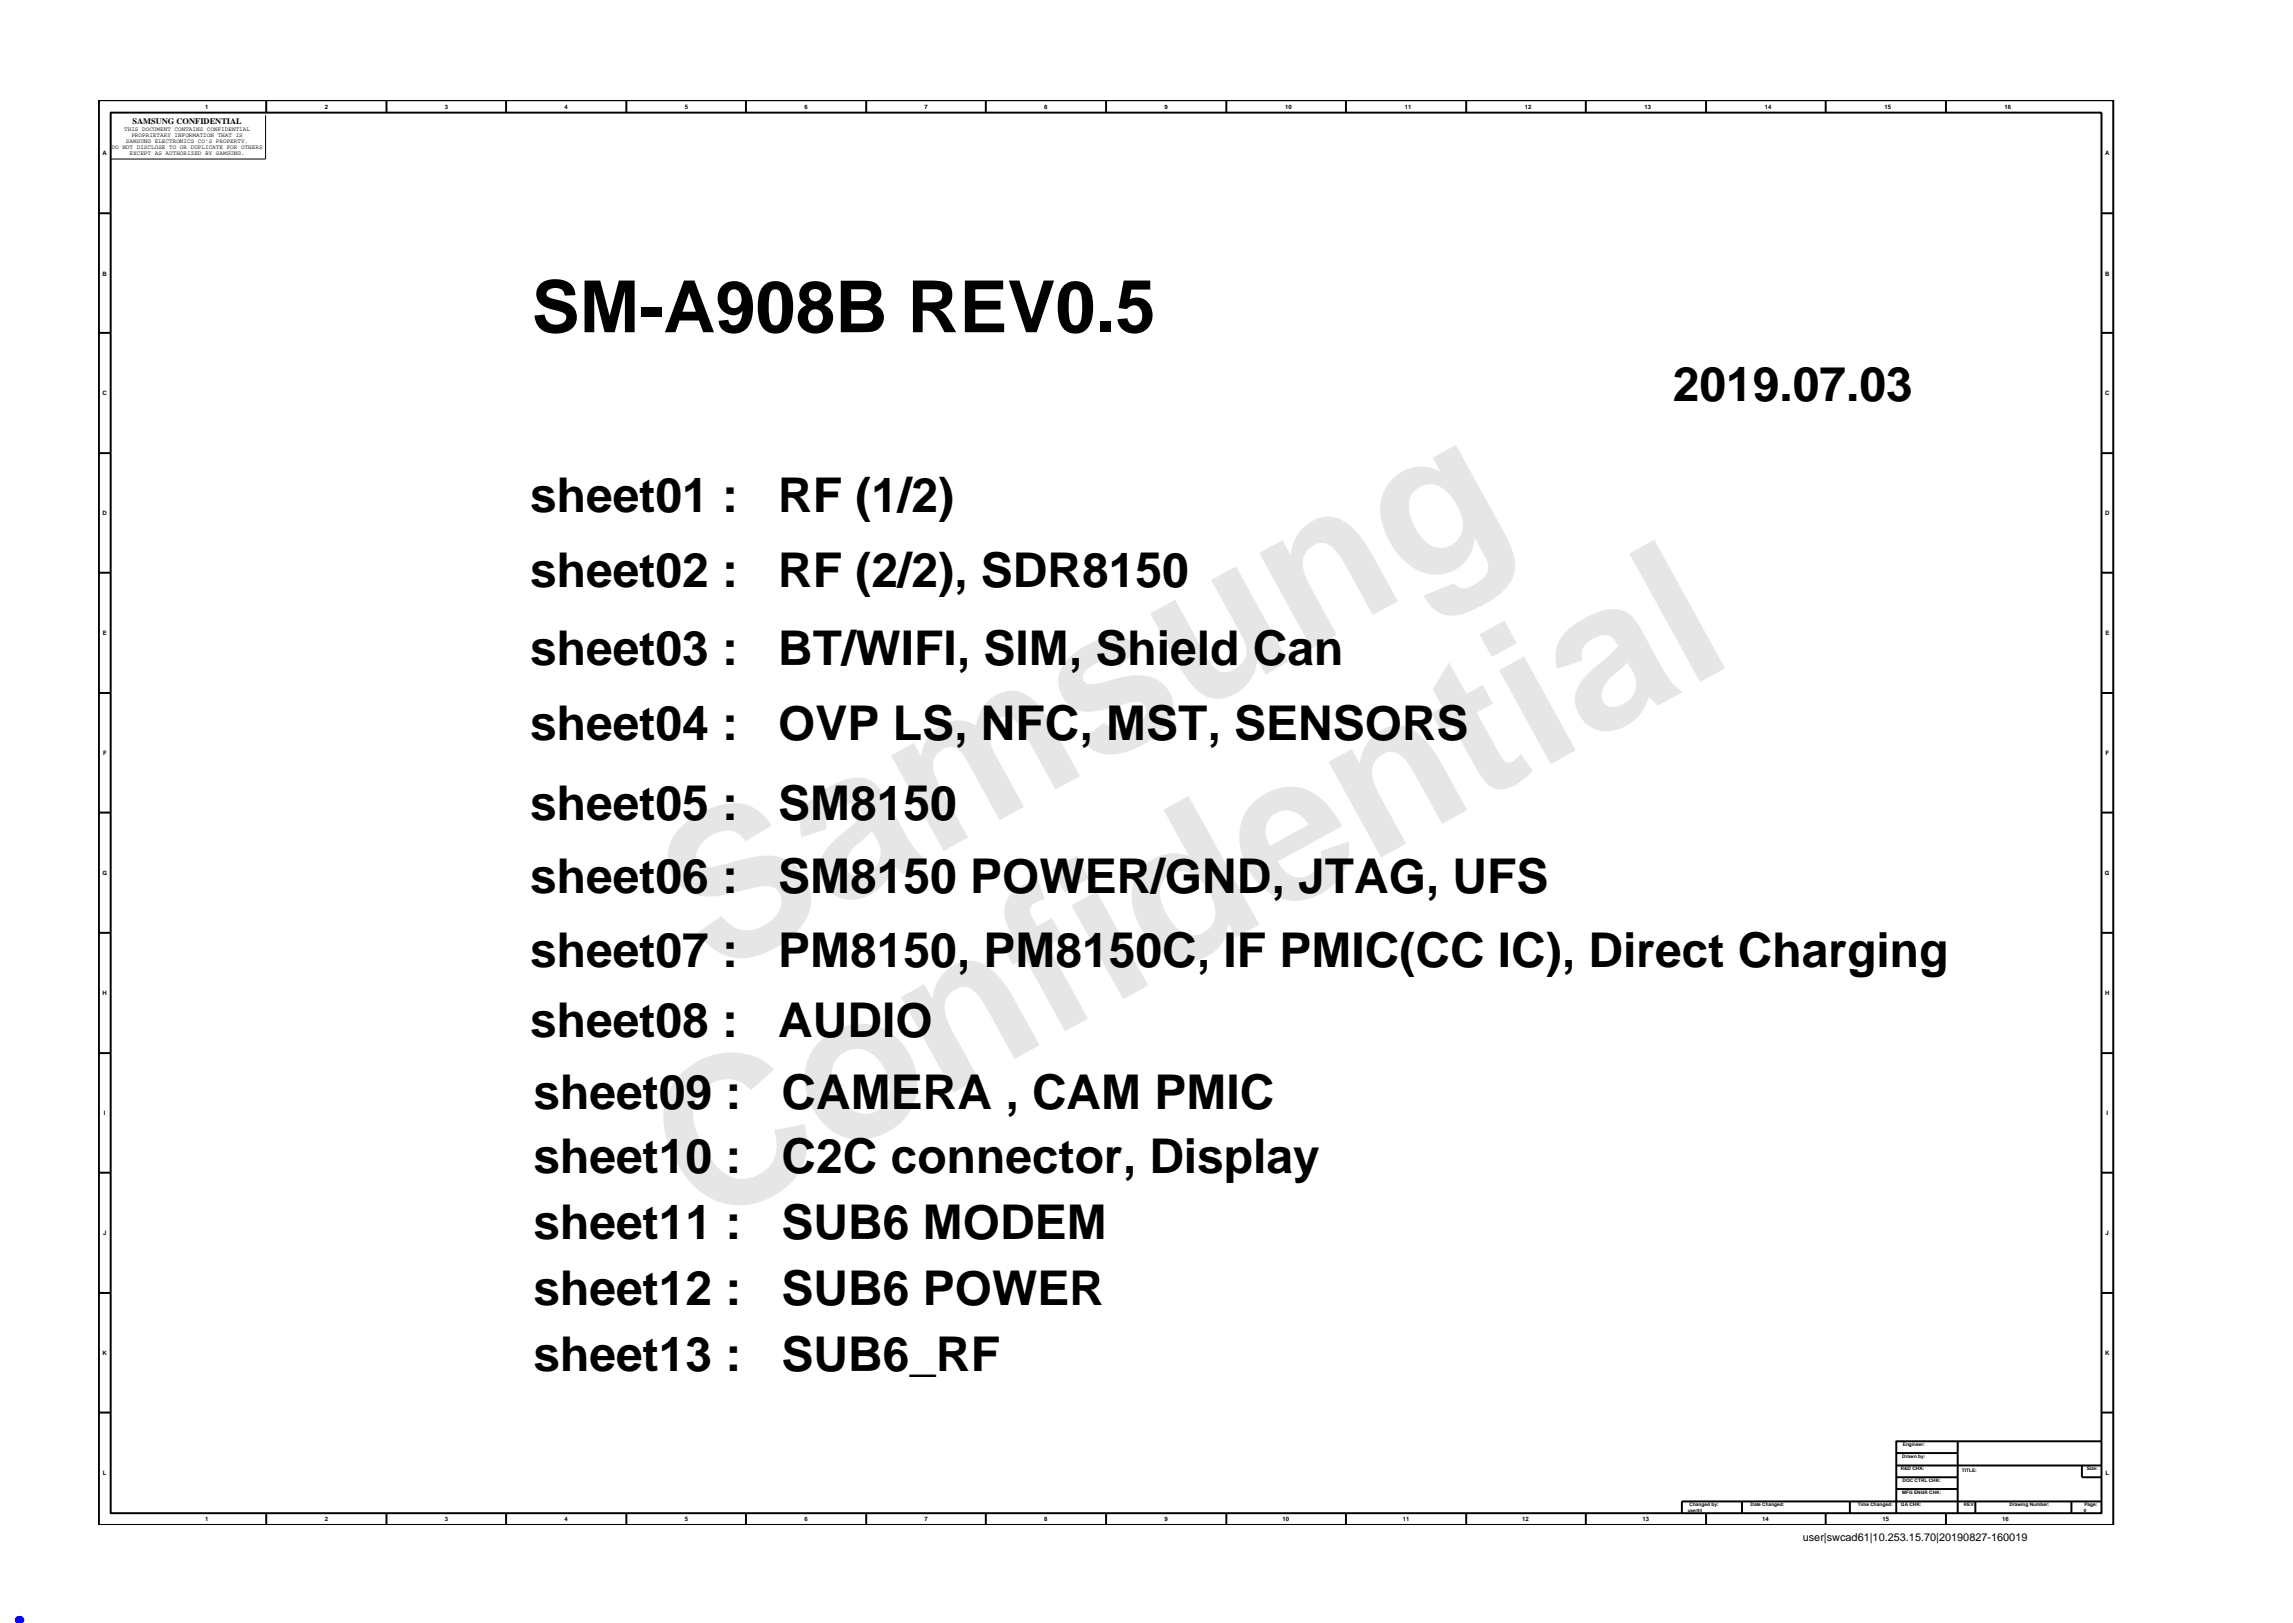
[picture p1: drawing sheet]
<svg xmlns="http://www.w3.org/2000/svg" width="297mm" height="210mm" viewBox="0 0 297 210" stroke-linecap="round" stroke-linejoin="round" font-family="sans-serif">
<defs><g id="words">
<g font-size="26.5" fill="#e6e6e6">
<text x="92.4" y="126.7" transform="rotate(-29 92.4 126.7)">Samsung</text>
<text x="91.1" y="159.4" transform="rotate(-29 91.1 159.4)">Confidential</text>
</g>
<text font-size="9.3" x="68.9" y="43">SM-A908B REV0.5</text>
<text font-size="8.5" fill="#00f" x="0" y="210.3">.</text>
<g font-size="6.2">
<text x="216.7" y="51.9">2019.07.03</text>
<text x="68.7" y="66.3">sheet01 :</text>
<text x="100.8" y="66.3">RF (1/2)</text>
<text x="68.7" y="76.1">sheet02 :</text>
<text x="100.8" y="76.1">RF (2/2), SDR8150</text>
<text x="68.7" y="86.1">sheet03 :</text>
<text x="100.8" y="86.1">BT/WIFI, SIM, Shield Can</text>
<text x="68.7" y="95.9">sheet04 :</text>
<text x="100.8" y="95.9">OVP LS, NFC, MST, SENSORS</text>
<text x="68.7" y="106.3">sheet05 :</text>
<text x="100.8" y="106.3">SM8150</text>
<text x="68.7" y="115.7">sheet06 :</text>
<text x="100.8" y="115.7">SM8150 POWER/GND, JTAG, UFS</text>
<text x="68.7" y="125.3">sheet07 :</text>
<text x="100.8" y="125.3">PM8150, PM8150C, IF PMIC(CC IC), Direct Charging</text>
<text x="68.7" y="134.3">sheet08 :</text>
<text x="100.8" y="134.3">AUDIO</text>
<text x="69.1" y="143.6">sheet09 :</text>
<text x="101.2" y="143.6">CAMERA , CAM PMIC</text>
<text x="69.1" y="151.9">sheet10 :</text>
<text x="101.2" y="151.9">C2C connector, Display</text>
<text x="69.1" y="160.5">sheet11 :</text>
<text x="101.2" y="160.5">SUB6 MODEM</text>
<text x="69.1" y="169">sheet12 :</text>
<text x="101.2" y="169">SUB6 POWER</text>
<text x="69.1" y="177.6">sheet13 :</text>
<text x="101.2" y="177.6">SUB6_RF</text>
</g>
<text font-size="1.4" x="233.5" y="199.7">user|swcad61|10.253.15.70|20190827-160019</text>
<text font-size="1.1" x="17.2" y="16.1">SAMSUNG CONFIDENTIAL</text>
<g font-size=".8">
<text x="16.1" y="17">THIS DOCUMENT CONTAINS CONFIDENTIAL</text>
<text x="17" y="17.8">PROPRIETARY INFORMATION THAT IS</text>
<text x="26.6" y="14.1">1</text>
<text x="42.1" y="14.1">2</text>
<text x="57.6" y="14.1">3</text>
<text x="73.1" y="14.1">4</text>
<text x="88.7" y="14.1">5</text>
<text x="104.2" y="14.1">6</text>
<text x="119.8" y="14.1">7</text>
<text x="135.3" y="14.1">8</text>
<text x="150.9" y="14.1">9</text>
<text x="166.5" y="14.1">10</text>
<text x="182" y="14.1">11</text>
<text x="197.5" y="14.1">12</text>
<text x="213" y="14.1">13</text>
<text x="228.6" y="14.1">14</text>
<text x="244.1" y="14.1">15</text>
<text x="259.7" y="14.1">16</text>
<text x="13.3" y="20.1">A</text>
<text x="14.5" y="19.3">DO NOT DISCLOSE TO OR DUPLICATE FOR OTHERS</text>
<text x="16.3" y="18.5">SAMSUNG ELECTRONICS CO’S PROPERTY.</text>
<text x="16.8" y="20.1">EXCEPT AS AUTHORIZED BY SAMSUNG.</text>
<text x="272.7" y="20.1">A</text>
<text x="13.3" y="35.7">B</text>
<text x="272.7" y="35.7">B</text>
<text x="13.3" y="51.2">C</text>
<text x="272.7" y="51.2">C</text>
<text x="13.3" y="66.8">D</text>
<text x="272.7" y="66.8">D</text>
<text x="13.3" y="82.3">E</text>
<text x="272.7" y="82.3">E</text>
<text x="13.3" y="97.8">F</text>
<text x="272.7" y="97.8">F</text>
<text x="13.3" y="113.3">G</text>
<text x="272.7" y="113.3">G</text>
<text x="13.3" y="128.9">H</text>
<text x="272.7" y="128.9">H</text>
<text x="13.5" y="144.4">I</text>
<text x="272.9" y="144.4">I</text>
<text x="13.4" y="160">J</text>
<text x="272.8" y="160">J</text>
<text x="13.3" y="175.5">K</text>
<text x="272.7" y="175.5">K</text>
<text x="13.3" y="191.1">L</text>
<text x="272.7" y="191.1">L</text>
<text x="26.6" y="197.1">1</text>
<text x="42.1" y="197.1">2</text>
<text x="57.6" y="197.1">3</text>
<text x="73.1" y="197.1">4</text>
<text x="88.7" y="197.1">5</text>
<text x="104.2" y="197.1">6</text>
<text x="119.8" y="197.1">7</text>
<text x="135.3" y="197.1">8</text>
<text x="150.9" y="197.1">9</text>
<text x="166.1" y="197.1">10</text>
<text x="181.7" y="197.1">11</text>
<text x="197.2" y="197.1">12</text>
<text x="212.8" y="197.1">13</text>
<text x="228.3" y="197.1">14</text>
<text x="243.9" y="197.1">15</text>
<text x="259.3" y="197.1">16</text>
</g>
<g font-size=".6">
<text x="246.2" y="190.4">R&amp;D CHK:</text>
<text x="246.4" y="188.9">Drawn by:</text>
<text x="246.5" y="187.4">Engineer:</text>
<text x="254.2" y="190.7">TITLE:</text>
<text x="270.3" y="190.4">Size:</text>
<text x="218.6" y="195.9">user93</text>
<text x="218.9" y="195.1">Changed by:</text>
<text x="226.8" y="195.1">Date Changed:</text>
<text x="240.7" y="195.1">Time Changed:</text>
<text x="246.3" y="195.1">QA CHK:</text>
<text x="246.4" y="193.5">MFG ENGR CHK:</text>
<text x="246.5" y="192">DOC CTRL CHK:</text>
<text x="254.4" y="195.1">REV:</text>
<text x="260.3" y="195.1">Drawing Number:</text>
<text x="269.9" y="195.9">0</text>
<text x="270" y="195.1">Page:</text>
</g>
</g></defs>
<g fill="none" stroke="#000" stroke-width=".25">
<path d="M12.8 13h261v184.6h-261zM14.3 14.6h257.9v181.4h-257.9zM34.5 13v1.6M50.1 13v1.6M65.6 13v1.6M81.1 13v1.6M96.6 13v1.6M112.2 13v1.6M127.7 13v1.6M143.3 13v1.6M158.9 13v1.6M174.4 13v1.6"/>
<path d="M189.9 13v1.6M205.4 13v1.6M221 13v1.6M236.5 13v1.6M252.1 13v1.6M12.8 27.6h1.5M272.2 27.6h1.6M12.8 58.7h1.5M12.8 43.1h1.5M272.2 58.7h1.6M272.2 43.1h1.6M12.8 74.2h1.5"/>
<path d="M272.2 74.2h1.6M12.8 89.8h1.5M272.2 89.8h1.6M12.8 105.3h1.5M272.2 105.3h1.6M12.8 120.8h1.5M12.8 136.4h1.5M272.2 120.8h1.6M272.2 136.4h1.6M12.8 151.9h1.5M272.2 151.9h1.6M12.8 167.5h1.5"/>
<path d="M272.2 167.5h1.6M12.8 183h1.5M34.5 196v1.6M50.1 196v1.6M65.6 196v1.6M81.1 196v1.6M96.6 196v1.6M112.2 196v1.6M127.7 196v1.6M143.3 196v1.6M158.9 196v1.6M174.4 196v1.6"/>
<path d="M189.9 196v1.6M205.4 196v1.6M221 196v1.6M225.7 194.5v1.5M236.5 196v1.6M239.6 194.5v1.5M245.6 189.9h26.6M245.6 192.9h8M245.6 188.2h8M245.6 191.4h8M252.1 196v1.6M253.6 186.7v9.3"/>
<path d="M255.9 194.5v1.5M268.3 194.5v1.5M269.7 189.9v1.5h2.5M272.2 186.7h-26.6v9.3M272.2 183h1.6M272.2 194.5h-54.3v1.5"/>
</g>
<path d="M34.4 14.9v5.7h-20.1" fill="none" stroke="#000" stroke-width=".13"/>
<use href="#words"/>
</svg>
